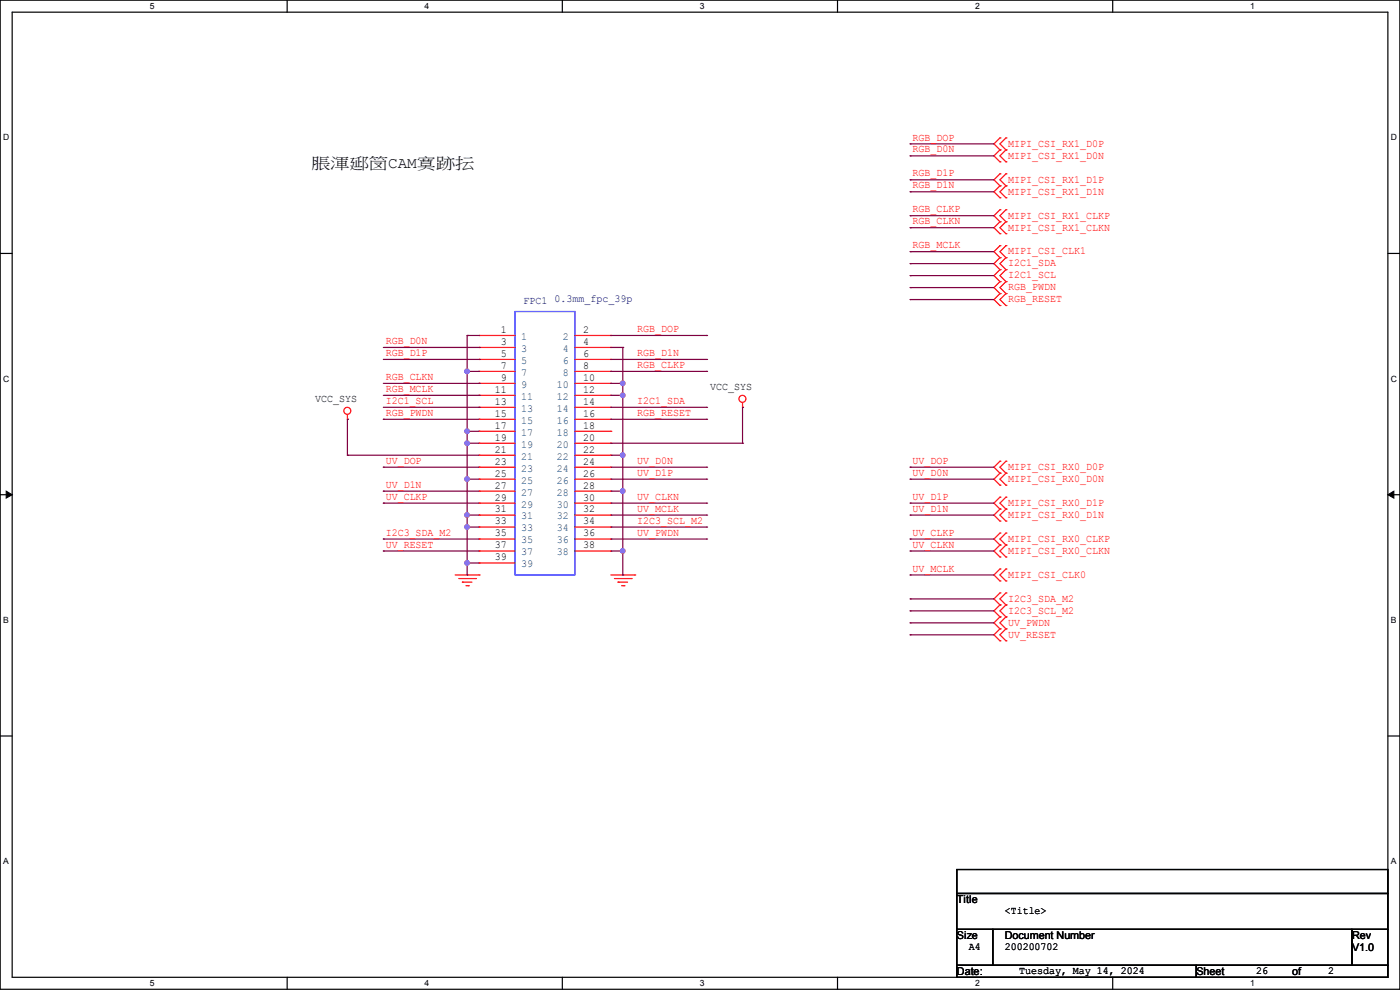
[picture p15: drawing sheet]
<svg xmlns="http://www.w3.org/2000/svg" width="297mm" height="210mm" viewBox="0 0 297 210" stroke-linecap="round" stroke-linejoin="round" font-family="sans-serif">
<defs><g id="words">
<text font-size="3.3" x="66.1" y="35.7">脹渾郔笝CAM寞跡抎</text>
<g font-size="2.3" fill="#f00">
<text x="193.6" y="29.8">RGB_DOP</text>
<text x="193.6" y="32.3">RGB_D0N</text>
<text x="213.9" y="31.1">MIPI_CSI_RX1_D0P</text>
<text x="213.9" y="33.7">MIPI_CSI_RX1_D0N</text>
<text x="193.6" y="37.4">RGB_D1P</text>
<text x="193.6" y="40">RGB_D1N</text>
<text x="213.9" y="38.7">MIPI_CSI_RX1_D1P</text>
<text x="213.9" y="41.3">MIPI_CSI_RX1_D1N</text>
<text x="193.6" y="45">RGB_CLKP</text>
<text x="193.6" y="47.6">RGB_CLKN</text>
<text x="213.9" y="46.4">MIPI_CSI_RX1_CLKP</text>
<text x="193.6" y="52.7">RGB_MCLK</text>
<text x="213.9" y="48.9">MIPI_CSI_RX1_CLKN</text>
<text x="213.9" y="54">MIPI_CSI_CLK1</text>
<text x="213.9" y="56.5">I2C1_SDA</text>
<text x="213.9" y="59.1">I2C1_SCL</text>
<text x="213.9" y="61.6">RGB_PWDN</text>
<text x="213.9" y="64.1">RGB_RESET</text>
<text x="135.2" y="70.4">RGB_DOP</text>
<text x="81.8" y="73">RGB_D0N</text>
<text x="81.8" y="75.5">RGB_D1P</text>
<text x="135.2" y="75.5">RGB_D1N</text>
<text x="81.8" y="80.6">RGB_CLKN</text>
<text x="81.8" y="83.1">RGB_MCLK</text>
<text x="135.2" y="78.1">RGB_CLKP</text>
<text x="81.8" y="85.7">I2C1_SCL</text>
<text x="81.8" y="88.2">RGB_PWDN</text>
<text x="135.2" y="85.7">I2C1_SDA</text>
<text x="135.2" y="88.2">RGB_RESET</text>
<text x="81.8" y="98.4">UV_DOP</text>
<text x="135.2" y="98.4">UV_D0N</text>
<text x="135.2" y="100.9">UV_D1P</text>
<text x="193.6" y="98.4">UV_DOP</text>
<text x="193.6" y="100.9">UV_D0N</text>
<text x="213.9" y="99.7">MIPI_CSI_RX0_D0P</text>
<text x="81.8" y="103.5">UV_D1N</text>
<text x="81.8" y="106">UV_CLKP</text>
<text x="135.2" y="106">UV_CLKN</text>
<text x="193.6" y="106">UV_D1P</text>
<text x="213.9" y="102.2">MIPI_CSI_RX0_D0N</text>
<text x="213.9" y="107.3">MIPI_CSI_RX0_D1P</text>
<text x="81.8" y="113.6">I2C3_SDA_M2</text>
<text x="135.2" y="108.5">UV_MCLK</text>
<text x="135.2" y="111.1">I2C3_SCL_M2</text>
<text x="135.2" y="113.6">UV_PWDN</text>
<text x="193.6" y="108.5">UV_D1N</text>
<text x="193.6" y="113.6">UV_CLKP</text>
<text x="213.9" y="109.9">MIPI_CSI_RX0_D1N</text>
<text x="81.8" y="116.2">UV_RESET</text>
<text x="193.6" y="116.2">UV_CLKN</text>
<text x="213.9" y="114.9">MIPI_CSI_RX0_CLKP</text>
<text x="213.9" y="117.5">MIPI_CSI_RX0_CLKN</text>
<text x="193.6" y="121.2">UV_MCLK</text>
<text x="213.9" y="122.6">MIPI_CSI_CLK0</text>
<text x="213.9" y="127.6">I2C3_SDA_M2</text>
<text x="213.9" y="130.2">I2C3_SCL_M2</text>
<text x="213.9" y="132.7">UV_PWDN</text>
<text x="213.9" y="135.3">UV_RESET</text>
</g>
<g font-size="2.3" fill="#000080">
<text x="111" y="64.4">FPC1</text>
<text x="117.6" y="64.1">0.3mm_fpc_39p</text>
</g>
<g font-size="2.3">
<text x="106.2" y="70.6">1</text>
<text x="123.7" y="70.6">2</text>
<text x="106.2" y="73.2">3</text>
<text x="106.2" y="75.7">5</text>
<text x="123.7" y="73.2">4</text>
<text x="123.7" y="75.7">6</text>
<text x="104.9" y="83.3">11</text>
<text x="106.2" y="78.2">7</text>
<text x="106.2" y="80.8">9</text>
<text x="123.7" y="78.2">8</text>
<text x="123.7" y="80.8">10</text>
<text x="123.7" y="83.3">12</text>
<text x="150.7" y="82.7">VCC_SYS</text>
<text x="66.8" y="85.2">VCC_SYS</text>
<text x="104.9" y="85.9">13</text>
<text x="104.9" y="88.4">15</text>
<text x="123.7" y="85.9">14</text>
<text x="123.7" y="88.4">16</text>
<text x="104.9" y="90.9">17</text>
<text x="104.9" y="93.5">19</text>
<text x="123.7" y="90.9">18</text>
<text x="123.7" y="93.5">20</text>
<text x="104.9" y="96">21</text>
<text x="104.9" y="98.6">23</text>
<text x="104.9" y="101.1">25</text>
<text x="123.7" y="96">22</text>
<text x="123.7" y="98.6">24</text>
<text x="123.7" y="101.1">26</text>
<text x="104.9" y="103.6">27</text>
<text x="104.9" y="106.2">29</text>
<text x="123.7" y="103.6">28</text>
<text x="123.7" y="106.2">30</text>
<text x="104.9" y="108.7">31</text>
<text x="104.9" y="111.3">33</text>
<text x="104.9" y="113.8">35</text>
<text x="123.7" y="108.7">32</text>
<text x="123.7" y="111.3">34</text>
<text x="123.7" y="113.8">36</text>
<text x="104.9" y="116.3">37</text>
<text x="104.9" y="118.9">39</text>
<text x="123.7" y="116.3">38</text>
<text x="203" y="191.6">Title</text>
<text x="213.1" y="193.9">&lt;Title&gt;</text>
<text x="203" y="199.2">Size</text>
<text x="205.5" y="201.5">A4</text>
<text x="213.1" y="201.5">200200702</text>
<text x="213.2" y="199.2">Document Number</text>
<text x="286.8" y="199.2">Rev</text>
<text x="286.8" y="201.8">V1.0</text>
<text x="203" y="206.8">Date:</text>
<text x="216.2" y="206.6">Tuesday, May 14, 2024</text>
<text x="253.8" y="206.8">Sheet</text>
<text x="266.5" y="206.6">26</text>
<text x="274.1" y="206.8">of</text>
<text x="281.7" y="206.6">2</text>
</g>
<g font-size="2.3" fill="#004080">
<text x="110.5" y="72.1">1</text>
<text x="110.5" y="74.6">3</text>
<text x="110.5" y="77.2">5</text>
<text x="119.4" y="72.1">2</text>
<text x="119.4" y="74.6">4</text>
<text x="119.4" y="77.2">6</text>
<text x="110.5" y="79.7">7</text>
<text x="110.5" y="82.3">9</text>
<text x="118.2" y="82.3">10</text>
<text x="119.4" y="79.7">8</text>
<text x="110.5" y="84.8">11</text>
<text x="110.5" y="87.3">13</text>
<text x="110.5" y="89.9">15</text>
<text x="118.2" y="84.8">12</text>
<text x="118.2" y="87.3">14</text>
<text x="118.2" y="89.9">16</text>
<text x="110.5" y="92.4">17</text>
<text x="110.5" y="95">19</text>
<text x="118.2" y="92.4">18</text>
<text x="118.2" y="95">20</text>
<text x="110.5" y="97.5">21</text>
<text x="110.5" y="100">23</text>
<text x="118.2" y="97.5">22</text>
<text x="118.2" y="100">24</text>
<text x="110.5" y="102.6">25</text>
<text x="110.5" y="105.1">27</text>
<text x="110.5" y="107.7">29</text>
<text x="118.2" y="102.6">26</text>
<text x="118.2" y="105.1">28</text>
<text x="118.2" y="107.7">30</text>
<text x="110.5" y="110.2">31</text>
<text x="110.5" y="112.7">33</text>
<text x="118.2" y="110.2">32</text>
<text x="118.2" y="112.7">34</text>
<text x="110.5" y="115.3">35</text>
<text x="110.5" y="117.8">37</text>
<text x="118.2" y="115.3">36</text>
<text x="118.2" y="117.8">38</text>
<text x="110.5" y="120.4">39</text>
</g>
<g font-size="1.8">
<text x="31.8" y="1.9">5</text>
<text x="90.1" y="1.9">4</text>
<text x="148.5" y="1.9">3</text>
<text x="206.8" y="1.9">2</text>
<text x="265.2" y="1.9">1</text>
<text x=".7" y="29.8">D</text>
<text x="295.1" y="29.8">D</text>
<text x=".7" y="80.9">C</text>
<text x="295.1" y="80.9">C</text>
<text x=".7" y="132.1">B</text>
<text x="295.1" y="132.1">B</text>
<text x=".7" y="183.3">A</text>
<text x="295.1" y="183.3">A</text>
<text x="31.8" y="209.2">5</text>
<text x="90.1" y="209.2">4</text>
<text x="148.5" y="209.2">3</text>
<text x="206.8" y="209.2">2</text>
<text x="265.2" y="209.2">1</text>
</g>
</g></defs>
<path d="M0 0h297v209.8h-297zM2.6 2.6h291.8v204.7h-291.8z" fill="none" stroke="#000" stroke-width=".25"/>
<g fill="#fff">
<path d="M31.7 .3h1v2h-1z"/>
<path d="M31.7 207.6h1v1.9h-1z"/>
</g>
<path d="M60.9 0v2.6M60.9 207.3v2.5" fill="none" stroke="#000" stroke-width=".25"/>
<g fill="#fff">
<path d="M90.1 .3h1v2h-1z"/>
<path d="M90.1 207.6h1v1.9h-1z"/>
</g>
<path d="M119.3 0v2.6M119.3 207.3v2.5" fill="none" stroke="#000" stroke-width=".25"/>
<g fill="#fff">
<path d="M148.5 .3h.9v2h-.9z"/>
<path d="M148.5 207.6h.9v1.9h-.9z"/>
</g>
<path d="M177.7 0v2.6M177.7 207.3v2.5" fill="none" stroke="#000" stroke-width=".25"/>
<g fill="#fff">
<path d="M206.8 .3h1v2h-1z"/>
<path d="M206.8 207.6h1v1.9h-1z"/>
</g>
<path d="M236.1 0v2.6M236.1 207.3v2.5" fill="none" stroke="#000" stroke-width=".25"/>
<g fill="#fff">
<path d="M265.2 .3h1v2h-1z"/>
<path d="M265.2 207.6h1v1.9h-1z"/>
<path d="M.7 28.2h1.2v1.9h-1.2z"/>
<path d="M295.1 28.2h1.2v1.9h-1.2z"/>
<path d="M.7 79.3h1.2v2h-1.2z"/>
<path d="M295.1 79.3h1.2v2h-1.2z"/>
</g>
<path d="M0 53.8h2.6M294.4 53.8h2.6" fill="none" stroke="#000" stroke-width=".25"/>
<g fill="#fff">
<path d="M.7 130.5h1.2v2h-1.2z"/>
<path d="M295.1 130.5h1.1v2h-1.1z"/>
</g>
<path d="M0 104.9h2.6M294.4 104.9h2.6" fill="none" stroke="#000" stroke-width=".25"/>
<path d="M1.3 104.2l1.3 .7-1.3 .8zM294.4 104.9l1.3-.7v1.5z" fill="#000" stroke="#000" stroke-width=".21"/>
<g fill="#fff">
<path d="M.7 181.7h1.2v2h-1.2z"/>
<path d="M295.1 181.7h1.1v2h-1.1z"/>
</g>
<path d="M0 156.1h2.6M294.4 156.1h2.6M203 184.4h91.4v5.1h-91.4zM203 189.5h91.4v7.6h-91.4zM203 197.1h7.6v7.7h-7.6zM210.6 197.1h76.2v7.7h-76.2zM286.8 197.1h7.6v7.7h-7.6zM203 204.8h50.8v2.5h-50.8zM253.8 204.8h40.6v2.5h-40.6z" fill="none" stroke="#000" stroke-width=".25"/>
<g fill="none" stroke="#f00" stroke-width=".25">
<path d="M212.1 29.3h.1M212.1 31.8h.1M212.1 34.3h.1M212.1 36.9h.1M212.1 39.4h.1M212.1 29.3l-1.2 1.2 1.2 1.3M212.1 31.8l-1.2 1.3 1.2 1.2M212.1 36.9l-1.2 1.2 1.2 1.3M212.1 39.4l-1.2 1.3 1.2 1.3M213.4 31.8h.1M213.4 29.3h.1M213.4 34.3h.1"/>
<path d="M213.4 39.4h.1M213.4 36.9h.1M213.4 29.3l-1.3 1.2 1.3 1.3M213.4 31.8l-1.3 1.3 1.3 1.2M213.4 36.9l-1.3 1.2 1.3 1.3M213.4 39.4l-1.3 1.3 1.3 1.3M212.1 42h.1M212.1 44.5h.1M212.1 47h.1M212.1 49.6h.1M212.1 52.1h.1M212.1 54.7h.1"/>
<path d="M212.1 57.2h.1M212.1 59.7h.1M212.1 44.5l-1.2 1.3 1.2 1.2M212.1 47l-1.2 1.3 1.2 1.3M212.1 52.1l-1.2 1.3 1.2 1.3M212.1 54.7l-1.2 1.2 1.2 1.3M212.1 57.2l-1.2 1.3 1.2 1.2M212.1 59.7l-1.2 1.3 1.2 1.3M213.4 42h.1M213.4 47h.1M213.4 44.5h.1M213.4 49.6h.1"/>
<path d="M213.4 54.7h.1M213.4 52.1h.1M213.4 57.2h.1M213.4 59.7h.1M213.4 44.5l-1.3 1.3 1.3 1.2M213.4 47l-1.3 1.3 1.3 1.3M213.4 52.1l-1.3 1.3 1.3 1.3M213.4 54.7l-1.3 1.2 1.3 1.3M213.4 57.2l-1.3 1.3 1.3 1.2M213.4 59.7l-1.3 1.3 1.3 1.3M101.6 71.2h.1M101.6 73.7h.1"/>
<path d="M101.6 76.2h.1M101.6 78.8h.1M101.6 71.2h7.7M101.6 73.7h7.7M101.6 76.2h7.7M101.6 78.8h7.7M122 71.2h7.6M122 73.7h7.6M122 76.2h7.6M122 78.8h7.6M129.6 71.2h.1M129.6 73.7h.1"/>
<path d="M129.6 76.2h.1M129.6 78.8h.1M212.1 62.3h.1M212.1 64.8h.1M212.1 62.3l-1.2 1.2 1.2 1.3M213.4 62.3h.1M213.4 64.8h.1M213.4 62.3l-1.3 1.2 1.3 1.3M73.7 88.9h.1M73.7 87.9v1M101.6 81.3h.1M101.6 83.9h.1"/>
<path d="M101.6 86.4h.1M101.6 88.9h.1M101.6 91.5h.1M101.6 94h.1M101.6 96.6h.1M101.6 99.1h.1M101.6 81.3h7.7M101.6 83.9h7.7M101.6 86.4h7.7M101.6 88.9h7.7M101.6 91.5h7.7M101.6 94h7.7"/>
<path d="M101.6 96.6h7.7M101.6 99.1h7.7M122 81.3h7.6M122 83.9h7.6M122 86.4h7.6M122 88.9h7.6M122 91.5h7.6M122 94h7.6M122 96.6h7.6M122 99.1h7.6M129.6 81.3h.1M129.6 83.9h.1"/>
<path d="M129.6 86.4h.1M129.6 88.9h.1M129.6 91.5h.1M129.6 94h.1M129.6 96.6h.1M129.6 99.1h.1M157.5 86.4h.1M157.5 85.4v1M212.1 97.8h.1M212.1 97.8l-1.2 1.3 1.2 1.3M213.4 97.8h.1M213.4 97.8l-1.3 1.3 1.3 1.3"/>
<path d="M101.6 101.6h.1M101.6 104.2h.1M101.6 106.7h.1M101.6 109.3h.1M101.6 111.8h.1M101.6 114.3h.1M101.6 116.9h.1M101.6 119.4h.1M101.6 101.6h7.7M101.6 104.2h7.7M101.6 106.7h7.7M101.6 109.3h7.7"/>
<path d="M101.6 111.8h7.7M101.6 114.3h7.7M101.6 116.9h7.7M101.6 119.4h7.7M122 101.6h7.6M122 104.2h7.6M122 106.7h7.6M122 109.3h7.6M122 111.8h7.6M122 114.3h7.6M122 116.9h7.6M129.6 101.6h.1"/>
<path d="M129.6 104.2h.1M129.6 106.7h.1M129.6 109.3h.1M129.6 111.8h.1M129.6 114.3h.1M129.6 116.9h.1M212.1 100.4h.1M212.1 102.9h.1M212.1 105.5h.1M212.1 108h.1M212.1 110.5h.1M212.1 113.1h.1"/>
<path d="M212.1 115.6h.1M212.1 118.2h.1M212.1 100.4l-1.2 1.2 1.2 1.3M212.1 105.5l-1.2 1.2 1.2 1.3M212.1 108l-1.2 1.3 1.2 1.2M212.1 113.1l-1.2 1.2 1.2 1.3M212.1 115.6l-1.2 1.3 1.2 1.3M213.4 100.4h.1M213.4 102.9h.1M213.4 108h.1M213.4 105.5h.1M213.4 110.5h.1"/>
<path d="M213.4 115.6h.1M213.4 113.1h.1M213.4 118.2h.1M213.4 100.4l-1.3 1.2 1.3 1.3M213.4 105.5l-1.3 1.2 1.3 1.3M213.4 108l-1.3 1.3 1.3 1.2M213.4 113.1l-1.3 1.2 1.3 1.3M213.4 115.6l-1.3 1.3 1.3 1.3M96.6 122h5M97.3 122.7h3.6M98.1 123.5h.1M98.1 123.5h2"/>
<path d="M98.8 124.2h.6M99.4 124.2h.1M100.9 122.7h.1M101.6 122h.1M129.6 122h5.1M130.3 122.7h3.6M131.1 123.5h.1M131.1 123.5h2M131.9 124.2h.5M132.4 124.2h.1M133.9 122.7h.1M134.7 122h.1"/>
<path d="M212.1 120.7h.1M212.1 123.2h.1M212.1 125.8h.1M212.1 128.3h.1M212.1 130.9h.1M212.1 133.4h.1M212.1 135.9h.1M212.1 120.7l-1.2 1.3 1.2 1.2M212.1 125.8l-1.2 1.2 1.2 1.3M212.1 128.3l-1.2 1.3 1.2 1.3M212.1 130.9l-1.2 1.2 1.2 1.3M212.1 133.4l-1.2 1.3 1.2 1.2"/>
<path d="M213.4 123.2h.1M213.4 120.7h.1M213.4 128.3h.1M213.4 125.8h.1M213.4 130.9h.1M213.4 133.4h.1M213.4 135.9h.1M213.4 120.7l-1.3 1.3 1.3 1.2M213.4 125.8l-1.3 1.2 1.3 1.3M213.4 128.3l-1.3 1.3 1.3 1.3M213.4 130.9l-1.3 1.2 1.3 1.3M213.4 133.4l-1.3 1.3 1.3 1.2"/>
<circle cx="73.7" cy="87.1" r=".74"/>
<circle cx="157.5" cy="84.6" r=".74"/>
</g>
<path d="M109.3 66.1h12.7v55.9h-12.7z" fill="none" stroke="#00f" stroke-width=".25"/>
<g fill="none" stroke="#800040" stroke-width=".25">
<path d="M193.1 30.5h.1M193.1 33.1h.1M193.1 38.1h.1M193.1 30.5h17.8M193.1 33.1h17.8M193.1 38.1h17.8M193.1 40.7h.1M193.1 45.8h.1M193.1 48.3h.1M193.1 53.4h.1M193.1 55.9h.1M193.1 58.5h.1"/>
<path d="M193.1 40.7h17.8M193.1 45.8h17.8M193.1 48.3h17.8M193.1 53.4h17.8M193.1 55.9h17.8M193.1 58.5h17.8M81.3 73.7h20.3M81.3 76.2h20.3M99.1 71.2h.1M99.1 78.8h.1M99.1 71.2h2.5M99.1 78.8h2.5"/>
<path d="M99.1 71.2v50.8M101.6 73.7h.1M101.6 76.2h.1M129.6 71.2h20.3M129.6 73.7h2.5M129.6 76.2h20.3M129.6 78.8h20.3M132.1 73.7h.1M132.1 73.7v48.3M149.9 71.2h.1M149.9 76.2h.1M149.9 78.8h.1"/>
<path d="M193.1 61h.1M193.1 63.5h.1M193.1 61h17.8M193.1 63.5h17.8M73.7 96.6h.1M73.7 88.9h.1M73.7 96.6h27.9M73.7 88.9v7.7M81.3 88.9h.1M81.3 99.1h.1M81.3 99.1h20.3M81.3 81.3h20.3"/>
<path d="M81.3 83.9h20.3M81.3 86.4h20.3M81.3 88.9h20.3M99.1 91.5h.1M99.1 94h.1M99.1 91.5h2.5M99.1 94h2.5M101.6 81.3h.1M101.6 83.9h.1M101.6 86.4h.1M129.6 99.1h20.3M129.6 81.3h2.5"/>
<path d="M129.6 83.9h2.5M129.6 86.4h20.3M129.6 88.9h20.3M129.6 94h27.9M129.6 96.6h2.5M132.1 81.3h.1M132.1 83.9h.1M132.1 96.6h.1M149.9 86.4h.1M149.9 88.9h.1M149.9 99.1h.1M157.5 94h.1"/>
<path d="M157.5 86.4h.1M157.5 86.4v7.6M193.1 99.1h.1M193.1 99.1h17.8M81.3 104.2h.1M81.3 106.7h.1M81.3 114.3h.1M81.3 116.9h.1M81.3 106.7h20.3M81.3 114.3h20.3M81.3 116.9h20.3M81.3 104.2h20.3"/>
<path d="M99.1 101.6h.1M99.1 109.3h.1M99.1 111.8h.1M99.1 119.4h.1M99.1 101.6h2.5M99.1 109.3h2.5M99.1 111.8h2.5M99.1 119.4h2.5M129.6 101.6h20.3M129.6 106.7h20.3M129.6 109.3h20.3M129.6 114.3h20.3"/>
<path d="M129.6 116.9h2.5M129.6 104.2h2.5M129.6 111.8h20.3M132.1 104.2h.1M132.1 116.9h.1M149.9 101.6h.1M149.9 106.7h.1M149.9 109.3h.1M149.9 111.8h.1M149.9 114.3h.1M193.1 101.6h.1M193.1 106.7h.1"/>
<path d="M193.1 109.3h.1M193.1 114.3h.1M193.1 116.9h.1M193.1 101.6h17.8M193.1 106.7h17.8M193.1 109.3h17.8M193.1 114.3h17.8M193.1 116.9h17.8M99.1 122h.1M132.1 122h.1M193.1 122h.1M193.1 127h.1"/>
<path d="M193.1 129.6h.1M193.1 132.1h.1M193.1 134.7h.1M193.1 122h17.8M193.1 127h17.8M193.1 129.6h17.8M193.1 132.1h17.8M193.1 134.7h17.8"/>
</g>
<g fill="#f0f" stroke="#f0f" stroke-width=".25">
<circle cx="132.1" cy="81.3" r=".49"/>
<circle cx="99.1" cy="78.8" r=".49"/>
<circle cx="99.1" cy="91.5" r=".49"/>
<circle cx="132.1" cy="83.8" r=".49"/>
<circle cx="132.1" cy="96.5" r=".49"/>
<circle cx="99.1" cy="94" r=".49"/>
<circle cx="99.1" cy="101.6" r=".49"/>
<circle cx="99.1" cy="109.2" r=".49"/>
<circle cx="132.1" cy="104.2" r=".49"/>
<circle cx="132.1" cy="116.9" r=".49"/>
<circle cx="99.1" cy="111.8" r=".49"/>
<circle cx="99.1" cy="119.4" r=".49"/>
</g>
<use href="#words"/>
</svg>
